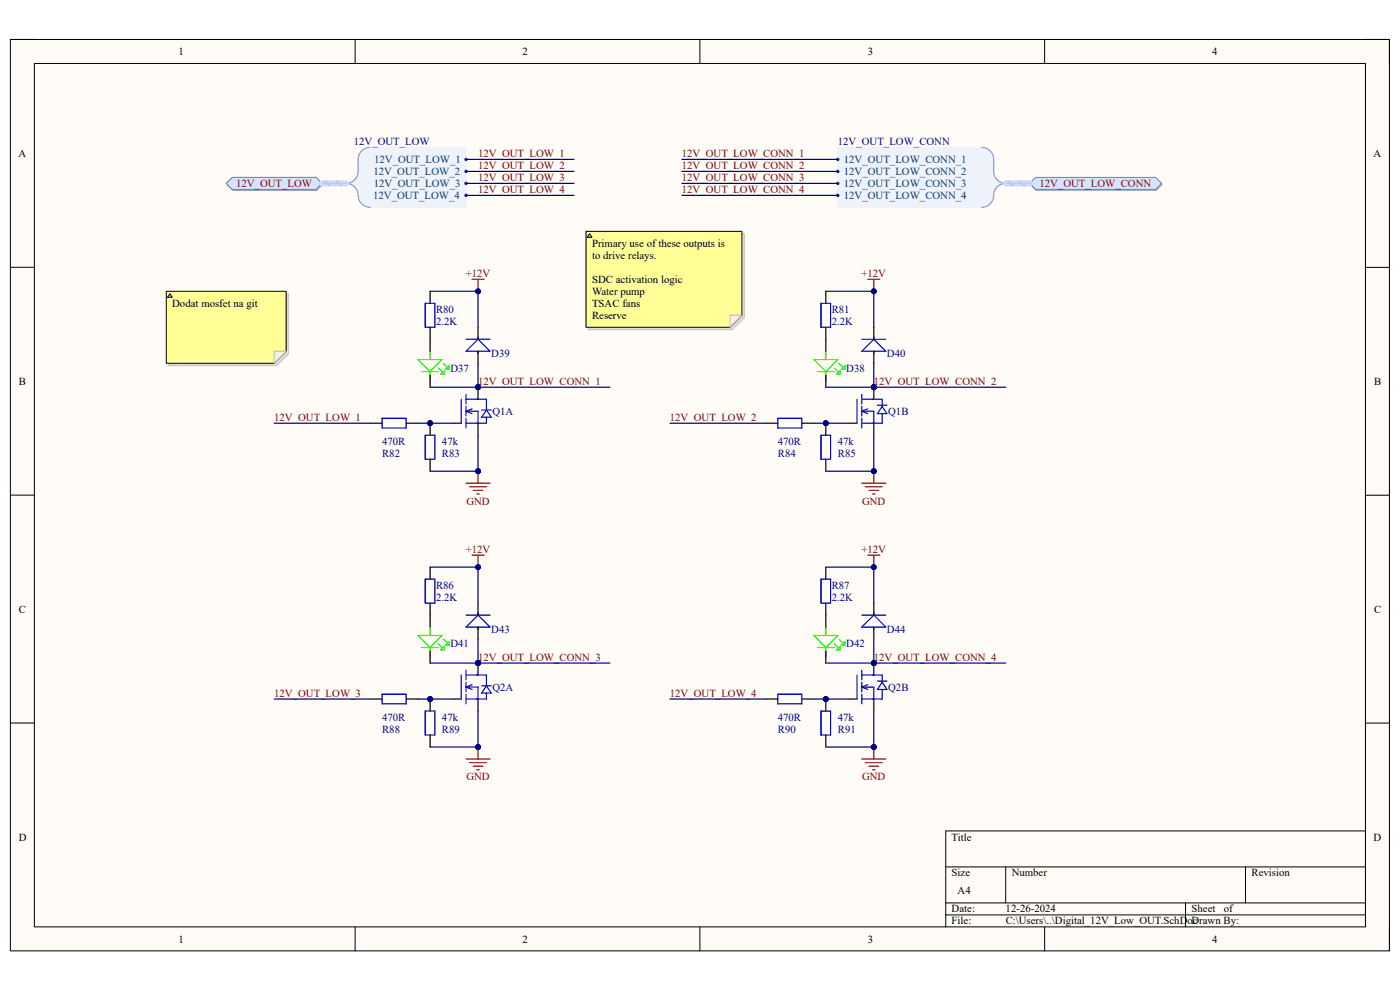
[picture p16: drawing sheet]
<svg xmlns="http://www.w3.org/2000/svg" width="297mm" height="210mm" viewBox="0 0 297 210" stroke-linecap="round" stroke-linejoin="round" font-family="sans-serif">
<defs><g id="words">
<g font-size="2.3">
<text x="37.9" y="11.7">1</text>
<text x="110.9" y="11.7">2</text>
<text x="184.1" y="11.7">3</text>
<text x="257.1" y="11.7">4</text>
<text x="3.9" y="33.3">A</text>
<text x="291.4" y="33.3">A</text>
<text x="125.6" y="52.4">Primary use of these outputs is</text>
<text x="125.6" y="54.9">to drive relays.</text>
<text x="125.6" y="60">SDC activation logic</text>
<text x="36.5" y="65.1">Dodat mosfet na git</text>
<text x="125.6" y="62.6">Water pump</text>
<text x="125.6" y="65.1">TSAC fans</text>
<text x="125.6" y="67.6">Reserve</text>
<text x="4" y="81.6">B</text>
<text x="291.5" y="81.6">B</text>
<text x="4" y="130">C</text>
<text x="291.5" y="130">C</text>
<text x="4" y="178.3">D</text>
<text x="201.9" y="178.3">Title</text>
<text x="291.4" y="178.3">D</text>
<text x="201.9" y="185.9">Size</text>
<text x="214.6" y="185.9">Number</text>
<text x="265.5" y="185.9">Revision</text>
<text x="203.2" y="189.7">A4</text>
<text x="201.9" y="193.5">Date:</text>
<text x="201.9" y="196.1">File:</text>
<text x="213.3" y="193.5">12-26-2024</text>
<text x="213.4" y="196.1">C:\Users\..\Digital_12V_Low_OUT.SchDoc</text>
<text x="252.8" y="193.5">Sheet</text>
<text x="252.8" y="196.1">Drawn By:</text>
<text x="259.6" y="193.5">of</text>
<text x="37.9" y="199.9">1</text>
<text x="110.9" y="199.9">2</text>
<text x="184.1" y="199.9">3</text>
<text x="257.1" y="199.9">4</text>
</g>
<g font-size="2.3" fill="#000080">
<text x="75.1" y="30.7">12V_OUT_LOW</text>
<text x="177.8" y="30.7">12V_OUT_LOW_CONN</text>
<text x="92.5" y="66.4">R80</text>
<text x="92.5" y="68.9">2.2K</text>
<text x="176.4" y="66.4">R81</text>
<text x="176.4" y="68.9">2.2K</text>
<text x="104.2" y="75.8">D39</text>
<text x="188.2" y="75.8">D40</text>
<text x="95.5" y="78.8">D37</text>
<text x="179.5" y="78.8">D38</text>
<text x="104.5" y="88">Q1A</text>
<text x="188.4" y="88">Q1B</text>
<text x="81.1" y="94.4">470R</text>
<text x="93.8" y="94.4">47k</text>
<text x="165" y="94.4">470R</text>
<text x="177.8" y="94.4">47k</text>
<text x="81.1" y="96.9">R82</text>
<text x="93.8" y="96.9">R83</text>
<text x="165" y="96.9">R84</text>
<text x="177.8" y="96.9">R85</text>
<text x="92.5" y="124.9">R86</text>
<text x="176.4" y="124.9">R87</text>
<text x="92.5" y="127.4">2.2K</text>
<text x="176.4" y="127.4">2.2K</text>
<text x="95.5" y="137.3">D41</text>
<text x="104.2" y="134.3">D43</text>
<text x="179.5" y="137.3">D42</text>
<text x="188.2" y="134.3">D44</text>
<text x="104.5" y="146.5">Q2A</text>
<text x="188.4" y="146.5">Q2B</text>
<text x="81.1" y="152.9">470R</text>
<text x="81.1" y="155.4">R88</text>
<text x="93.8" y="152.9">47k</text>
<text x="93.8" y="155.4">R89</text>
<text x="165" y="152.9">470R</text>
<text x="165" y="155.4">R90</text>
<text x="177.8" y="152.9">47k</text>
<text x="177.8" y="155.4">R91</text>
</g>
<g font-size="2.3" fill="#003a70">
<text x="79.4" y="34.6">12V_OUT_LOW_1</text>
<text x="179" y="34.6">12V_OUT_LOW_CONN_1</text>
<text x="79.2" y="37.1">12V_OUT_LOW_2</text>
<text x="79.3" y="39.7">12V_OUT_LOW_3</text>
<text x="179" y="37.1">12V_OUT_LOW_CONN_2</text>
<text x="179" y="39.7">12V_OUT_LOW_CONN_3</text>
<text x="79.2" y="42.2">12V_OUT_LOW_4</text>
<text x="179" y="42.2">12V_OUT_LOW_CONN_4</text>
</g>
<g font-size="2.3" fill="#800000">
<text x="101.4" y="33.3">12V_OUT_LOW_1</text>
<text x="101.4" y="35.9">12V_OUT_LOW_2</text>
<text x="144.7" y="33.3">12V_OUT_LOW_CONN_1</text>
<text x="144.7" y="35.9">12V_OUT_LOW_CONN_2</text>
<text x="50.1" y="39.7">12V_OUT_LOW</text>
<text x="101.4" y="38.4">12V_OUT_LOW_3</text>
<text x="101.4" y="40.9">12V_OUT_LOW_4</text>
<text x="144.7" y="38.4">12V_OUT_LOW_CONN_3</text>
<text x="144.7" y="40.9">12V_OUT_LOW_CONN_4</text>
<text x="220.5" y="39.7">12V_OUT_LOW_CONN</text>
<text x="98.8" y="58.7">+12V</text>
<text x="182.8" y="58.7">+12V</text>
<text x="101.4" y="81.6">12V_OUT_LOW_CONN_1</text>
<text x="185.4" y="81.6">12V_OUT_LOW_CONN_2</text>
<text x="58.2" y="89.3">12V_OUT_LOW_1</text>
<text x="142.1" y="89.3">12V_OUT_LOW_2</text>
<text x="99" y="107.1">GND</text>
<text x="182.9" y="107.1">GND</text>
<text x="98.8" y="117.3">+12V</text>
<text x="182.8" y="117.3">+12V</text>
<text x="101.4" y="140.1">12V_OUT_LOW_CONN_3</text>
<text x="185.4" y="140.1">12V_OUT_LOW_CONN_4</text>
<text x="58.2" y="147.8">12V_OUT_LOW_3</text>
<text x="142.1" y="147.8">12V_OUT_LOW_4</text>
<text x="99" y="165.6">GND</text>
<text x="182.9" y="165.6">GND</text>
</g>
</g></defs>
<path d="M2.2 8.4h292.6v193.3h-292.6z" fill-rule="evenodd" fill="#fffcf8"/>
<path d="M2.2 8.4h292.6v193.3h-292.6z" fill="none" stroke="#000" stroke-width=".21"/>
<path d="M7.3 13.5h282.4v183.1h-282.4z" fill-rule="evenodd" fill="#fffcf8"/>
<g fill="none" stroke="#000" stroke-width=".21">
<path d="M2.2 8.4h5.1M7.3 13.5h282.4v183.1h-282.4zM75.3 8.4v5.1M148.5 8.4v5.1M221.6 8.4v5.1M289.7 8.4h5.1v5.1M2.2 56.7h5.1M289.7 56.7h5.1M2.2 105h5.1M289.7 105.1h5.1M2.2 153.4h5.1M289.7 153.4h5.1"/>
<path d="M289.7 176.3h-89.1v20.3M75.3 196.6v5.1M148.5 196.6v5.1M200.6 183.9h89.1M200.6 191.5h89.1M200.6 194.1h89.1M213.4 183.9v7.6M221.6 196.6v5.1M251.5 191.5v5.1M264.2 183.9v7.6M294.8 196.6v5.1"/>
</g>
<path d="M81.1 88.8h5.1v2h-5.1z" fill="none" stroke="#00f" stroke-width=".25"/>
<path d="M78.5 89.8h2.6M86.2 89.8h2.5" fill="none" stroke="#000" stroke-width=".25"/>
<circle cx="91.2" cy="89.8" r=".51" fill="#000080"/>
<circle cx="91.2" cy="89.8" r=".51" fill="none" stroke="#000080" stroke-width=".21"/>
<path d="M90.2 92.3h2.1v5.1h-2.1z" fill="none" stroke="#00f" stroke-width=".25"/>
<path d="M91.2 89.8v2.5M91.2 97.4v2.6" fill="none" stroke="#000" stroke-width=".25"/>
<circle cx="91.2" cy="89.8" r=".51" fill="#000080"/>
<circle cx="91.2" cy="89.8" r=".51" fill="none" stroke="#000080" stroke-width=".21"/>
<path d="M101.4 100v2.5M98.9 102.5h5.1M99.6 103.3h3.6M100.4 104h2M101.2 104.8h.5" fill="none" stroke="#800000" stroke-width=".25"/>
<circle cx="101.4" cy="100" r=".51" fill="#000080"/>
<circle cx="101.4" cy="100" r=".51" fill="none" stroke="#000080" stroke-width=".21"/>
<path d="M100.1 59.3h2.6M101.4 59.3v2.5" fill="none" stroke="#800000" stroke-width=".25"/>
<circle cx="101.4" cy="61.8" r=".51" fill="#000080"/>
<circle cx="101.4" cy="61.8" r=".51" fill="none" stroke="#000080" stroke-width=".21"/>
<circle cx="101.4" cy="82.1" r=".51" fill="#000080"/>
<circle cx="101.4" cy="82.1" r=".51" fill="none" stroke="#000080" stroke-width=".21"/>
<path d="M49.4 37.9h17.8l1.3 1.3-1.3 1.2h-17.8l-1.3-1.2z" fill-rule="evenodd" fill="#bac0ca"/>
<path d="M49.4 37.9h17.8l1.3 1.3-1.3 1.2h-17.8l-1.3-1.2z" fill="none" stroke="#a6acb6" stroke-width=".21"/>
<path d="M48 38.9l1.3-1.3h17.8l1.2 1.3-1.2 1.3h-17.8z" fill-rule="evenodd" fill="#d5e4ff"/>
<path d="M48 38.9l1.3-1.3h17.8l1.2 1.3-1.2 1.3h-17.8z" fill="none" stroke="#71809b" stroke-width=".21"/>
<path d="M77.3 31.6l1.2-.3h20.4v12.7h-20.4a2.63 2.63 0 0 1-2.5-3.2l-.7-1-1.2-.9 1.2-.8 .7-1.1v-3.2l.3-1.3z" fill-rule="evenodd" fill="#edf2fb"/>
<path d="M77.3 31.6l1.2-.3h20.4v12.7h-20.4a2.63 2.63 0 0 1-2.5-3.2l-.7-1-1.2-.9 1.2-.8 .7-1.1v-3.2l.3-1.3z" fill="none" stroke="#edf2fb" stroke-width=".21"/>
<path d="M78.5 31.3a2.54 2.54 0 0 0-2.5 2.5v2.6a2.54 2.54 0 0 1-2.6 2.5 2.73 2.73 0 0 1 2.6 3.1 2.55 2.55 0 0 0 2.5 2" fill="none" stroke="#8f9ec9" stroke-width=".25"/>
<circle cx="98.9" cy="33.8" r=".25" fill="#003a70"/>
<circle cx="98.9" cy="33.8" r=".25" fill="none" stroke="#003a70" stroke-width=".21"/>
<circle cx="98.9" cy="36.4" r=".25" fill="#003a70"/>
<circle cx="98.9" cy="36.4" r=".25" fill="none" stroke="#003a70" stroke-width=".21"/>
<circle cx="98.9" cy="38.9" r=".25" fill="#003a70"/>
<circle cx="98.9" cy="38.9" r=".25" fill="none" stroke="#003a70" stroke-width=".21"/>
<circle cx="98.9" cy="41.4" r=".25" fill="#003a70"/>
<circle cx="98.9" cy="41.4" r=".25" fill="none" stroke="#003a70" stroke-width=".21"/>
<path d="M177.7 31.3h30.6l1.2 .3 1 .9 .3 1.3v3.2l.6 1.1 1.3 .8-1.3 .9-.6 1a2.63 2.63 0 0 1-2.5 3.2h-30.6z" fill-rule="evenodd" fill="#edf2fb"/>
<path d="M177.7 31.3h30.6l1.2 .3 1 .9 .3 1.3v3.2l.6 1.1 1.3 .8-1.3 .9-.6 1a2.63 2.63 0 0 1-2.5 3.2h-30.6z" fill="none" stroke="#edf2fb" stroke-width=".21"/>
<path d="M208.3 31.3a2.53 2.53 0 0 1 2.5 2.5v2.6a2.55 2.55 0 0 0 2.6 2.5 2.73 2.73 0 0 0-2.7 3.1 2.54 2.54 0 0 1-2.4 2" fill="none" stroke="#8f9ec9" stroke-width=".25"/>
<circle cx="177.7" cy="33.8" r=".25" fill="#003a70"/>
<circle cx="177.7" cy="33.8" r=".25" fill="none" stroke="#003a70" stroke-width=".21"/>
<circle cx="177.7" cy="36.4" r=".25" fill="#003a70"/>
<circle cx="177.7" cy="36.4" r=".25" fill="none" stroke="#003a70" stroke-width=".21"/>
<circle cx="177.7" cy="38.9" r=".25" fill="#003a70"/>
<circle cx="177.7" cy="38.9" r=".25" fill="none" stroke="#003a70" stroke-width=".21"/>
<circle cx="177.7" cy="41.4" r=".25" fill="#003a70"/>
<circle cx="177.7" cy="41.4" r=".25" fill="none" stroke="#003a70" stroke-width=".21"/>
<path d="M219.8 37.9h25.5l1.3 1.3-1.3 1.2h-25.5l-1.2-1.2z" fill-rule="evenodd" fill="#bac0ca"/>
<path d="M219.8 37.9h25.5l1.3 1.3-1.3 1.2h-25.5l-1.2-1.2z" fill="none" stroke="#a6acb6" stroke-width=".21"/>
<path d="M218.5 38.9l1.2-1.3h25.5l1.2 1.3-1.2 1.3h-25.5z" fill-rule="evenodd" fill="#d5e4ff"/>
<path d="M218.5 38.9l1.2-1.3h25.5l1.2 1.3-1.2 1.3h-25.5z" fill="none" stroke="#71809b" stroke-width=".21"/>
<path d="M165 88.8h5.1v2h-5.1z" fill="none" stroke="#00f" stroke-width=".25"/>
<path d="M162.5 89.8h2.5M170.1 89.8h2.6" fill="none" stroke="#000" stroke-width=".25"/>
<circle cx="175.2" cy="89.8" r=".51" fill="#000080"/>
<circle cx="175.2" cy="89.8" r=".51" fill="none" stroke="#000080" stroke-width=".21"/>
<path d="M174.2 92.3h2v5.1h-2z" fill="none" stroke="#00f" stroke-width=".25"/>
<path d="M175.2 89.8v2.5M175.2 97.4v2.6" fill="none" stroke="#000" stroke-width=".25"/>
<circle cx="175.2" cy="89.8" r=".51" fill="#000080"/>
<circle cx="175.2" cy="89.8" r=".51" fill="none" stroke="#000080" stroke-width=".21"/>
<path d="M185.4 100v2.5M182.8 102.5h5.1M183.6 103.3h3.6M184.4 104h2M185.1 104.8h.5" fill="none" stroke="#800000" stroke-width=".25"/>
<circle cx="185.4" cy="100" r=".51" fill="#000080"/>
<circle cx="185.4" cy="100" r=".51" fill="none" stroke="#000080" stroke-width=".21"/>
<path d="M184.1 59.3h2.5M185.4 59.3v2.5" fill="none" stroke="#800000" stroke-width=".25"/>
<circle cx="185.4" cy="61.8" r=".51" fill="#000080"/>
<circle cx="185.4" cy="61.8" r=".51" fill="none" stroke="#000080" stroke-width=".21"/>
<circle cx="185.4" cy="82.1" r=".51" fill="#000080"/>
<circle cx="185.4" cy="82.1" r=".51" fill="none" stroke="#000080" stroke-width=".21"/>
<path d="M81.1 147.3h5.1v2h-5.1z" fill="none" stroke="#00f" stroke-width=".25"/>
<path d="M78.5 148.3h2.6M86.2 148.3h2.5" fill="none" stroke="#000" stroke-width=".25"/>
<circle cx="91.2" cy="148.3" r=".51" fill="#000080"/>
<circle cx="91.2" cy="148.3" r=".51" fill="none" stroke="#000080" stroke-width=".21"/>
<path d="M90.2 150.8h2.1v5.1h-2.1z" fill="none" stroke="#00f" stroke-width=".25"/>
<path d="M91.2 148.3v2.5M91.2 155.9v2.6" fill="none" stroke="#000" stroke-width=".25"/>
<circle cx="91.2" cy="148.3" r=".51" fill="#000080"/>
<circle cx="91.2" cy="148.3" r=".51" fill="none" stroke="#000080" stroke-width=".21"/>
<path d="M101.4 158.5v2.5M98.9 161h5.1M99.6 161.8h3.6M100.4 162.5h2M101.2 163.3h.5" fill="none" stroke="#800000" stroke-width=".25"/>
<circle cx="101.4" cy="158.5" r=".51" fill="#000080"/>
<circle cx="101.4" cy="158.5" r=".51" fill="none" stroke="#000080" stroke-width=".21"/>
<path d="M100.1 117.8h2.6M101.4 117.8v2.5" fill="none" stroke="#800000" stroke-width=".25"/>
<circle cx="101.4" cy="120.3" r=".51" fill="#000080"/>
<circle cx="101.4" cy="120.3" r=".51" fill="none" stroke="#000080" stroke-width=".21"/>
<circle cx="101.4" cy="140.7" r=".51" fill="#000080"/>
<circle cx="101.4" cy="140.7" r=".51" fill="none" stroke="#000080" stroke-width=".21"/>
<path d="M165 147.3h5.1v2h-5.1z" fill="none" stroke="#00f" stroke-width=".25"/>
<path d="M162.5 148.3h2.5M170.1 148.3h2.6" fill="none" stroke="#000" stroke-width=".25"/>
<circle cx="175.2" cy="148.3" r=".51" fill="#000080"/>
<circle cx="175.2" cy="148.3" r=".51" fill="none" stroke="#000080" stroke-width=".21"/>
<path d="M174.2 150.8h2v5.1h-2z" fill="none" stroke="#00f" stroke-width=".25"/>
<path d="M175.2 148.3v2.5M175.2 155.9v2.6" fill="none" stroke="#000" stroke-width=".25"/>
<circle cx="175.2" cy="148.3" r=".51" fill="#000080"/>
<circle cx="175.2" cy="148.3" r=".51" fill="none" stroke="#000080" stroke-width=".21"/>
<path d="M185.4 158.5v2.5M182.8 161h5.1M183.6 161.8h3.6M184.4 162.5h2M185.1 163.3h.5" fill="none" stroke="#800000" stroke-width=".25"/>
<circle cx="185.4" cy="158.5" r=".51" fill="#000080"/>
<circle cx="185.4" cy="158.5" r=".51" fill="none" stroke="#000080" stroke-width=".21"/>
<path d="M184.1 117.8h2.5M185.4 117.8v2.5" fill="none" stroke="#800000" stroke-width=".25"/>
<circle cx="185.4" cy="120.3" r=".51" fill="#000080"/>
<circle cx="185.4" cy="120.3" r=".51" fill="none" stroke="#000080" stroke-width=".21"/>
<circle cx="185.4" cy="140.7" r=".51" fill="#000080"/>
<circle cx="185.4" cy="140.7" r=".51" fill="none" stroke="#000080" stroke-width=".21"/>
<g fill="none" stroke="#00f" stroke-width=".25">
<path d="M98.9 72h5.1M101.4 72l2.6 2.5h-5.1zM101.4 71.5v.5M101.4 74.5v.5M182.8 74.5l2.6-2.5 2.5 2.5zM182.8 72h5.1M185.4 71.5v.5M185.4 74.5v.5M98.9 133l2.5-2.5 2.6 2.5zM98.9 130.5h5.1M101.4 130v.5M101.4 133v.5"/>
<path d="M182.8 133l2.6-2.5 2.5 2.5zM182.8 130.5h5.1M185.4 130v.5M185.4 133v.5"/>
</g>
<path d="M101.4 69.4v2.6M101.4 74.5v2.6M185.4 69.4v2.6M185.4 74.5v2.6M101.4 127.9v2.6M101.4 133v2.6M185.4 127.9v2.6M185.4 133v2.6" fill="none" stroke="#000" stroke-width=".25"/>
<circle cx="101.4" cy="82.1" r=".51" fill="#000080"/>
<circle cx="101.4" cy="82.1" r=".51" fill="none" stroke="#000080" stroke-width=".21"/>
<path d="M96.3 89.8h1.6M101.4 82.1v2.6M101.4 89.8v2.5" fill="none" stroke="#000" stroke-width=".25"/>
<path d="M97.9 84.7v5.1M98.9 87.2h2.5v2.6h-2.5M98.9 87.2l1.2 .5M98.9 84.7h2.5M100.1 86.7l-1.2 .5" fill="none" stroke="#00f" stroke-width=".25"/>
<circle cx="101.4" cy="82.1" r=".51" fill="#000080"/>
<circle cx="101.4" cy="82.1" r=".51" fill="none" stroke="#000080" stroke-width=".21"/>
<path d="M98.9 83.7v2M98.9 86.2v2.1M98.9 88.8v2M101.2 84.7h2v2.3M102.2 87h2M103.2 88.5v1.3h-2M103.2 87l1 1.5h-2z" fill="none" stroke="#00f" stroke-width=".25"/>
<circle cx="101.4" cy="140.7" r=".51" fill="#000080"/>
<circle cx="101.4" cy="140.7" r=".51" fill="none" stroke="#000080" stroke-width=".21"/>
<path d="M96.3 148.3h1.6M101.4 140.7v2.5M101.4 148.3v2.5" fill="none" stroke="#000" stroke-width=".25"/>
<path d="M97.9 143.2v5.1M98.9 145.7h2.5v2.6h-2.5M98.9 145.7l1.2 .6M98.9 143.2h2.5M100.1 145.2l-1.2 .5" fill="none" stroke="#00f" stroke-width=".25"/>
<circle cx="101.4" cy="140.7" r=".51" fill="#000080"/>
<circle cx="101.4" cy="140.7" r=".51" fill="none" stroke="#000080" stroke-width=".21"/>
<path d="M98.9 142.2v2M98.9 144.7v2.1M98.9 147.3v2M101.2 143.2h2v2.3M102.2 145.5h2M103.2 147v1.3h-2M103.2 145.5l1 1.5h-2z" fill="none" stroke="#00f" stroke-width=".25"/>
<circle cx="185.4" cy="140.7" r=".51" fill="#000080"/>
<circle cx="185.4" cy="140.7" r=".51" fill="none" stroke="#000080" stroke-width=".21"/>
<path d="M180.3 148.3h1.5M185.4 140.7v2.5M185.4 148.3v2.5" fill="none" stroke="#000" stroke-width=".25"/>
<path d="M181.8 143.2v5.1M182.8 142.2v2M182.8 144.7v2.1M182.8 147.3v2M182.8 145.8h2.6v2.5h-2.6M182.8 145.8l1.3 .5M184.1 145.2l-1.3 .6" fill="none" stroke="#00f" stroke-width=".25"/>
<circle cx="185.4" cy="140.7" r=".51" fill="#000080"/>
<circle cx="185.4" cy="140.7" r=".51" fill="none" stroke="#000080" stroke-width=".21"/>
<path d="M182.8 143.2h4.4v1.3M186.1 144.5h2.1M187.2 144.7l1 1.6h-2.1zM187.2 146.3v2h-2.1" fill="none" stroke="#00f" stroke-width=".25"/>
<circle cx="185.4" cy="82.1" r=".51" fill="#000080"/>
<circle cx="185.4" cy="82.1" r=".51" fill="none" stroke="#000080" stroke-width=".21"/>
<path d="M180.3 89.8h1.5M185.4 82.1v2.6M185.4 89.8v2.5" fill="none" stroke="#000" stroke-width=".25"/>
<path d="M181.8 84.7v5.1M182.8 83.7v2M182.8 86.2v2.1M182.8 88.8v2M182.8 87.2h2.6v2.6h-2.6M182.8 87.2l1.3 .5M184.1 86.7l-1.3 .5" fill="none" stroke="#00f" stroke-width=".25"/>
<circle cx="185.4" cy="82.1" r=".51" fill="#000080"/>
<circle cx="185.4" cy="82.1" r=".51" fill="none" stroke="#000080" stroke-width=".21"/>
<path d="M90.2 64.3h2.1v5.1h-2.1zM182.8 84.7h4.4v1.3M186.1 86h2.1M187.2 86.2l1 1.5h-2.1zM187.2 87.7v2.1h-2.1" fill="none" stroke="#00f" stroke-width=".25"/>
<path d="M88.7 76.3h5.1l-2.6 2.5zM89.5 78.8h3.5M91.2 74.5v1.8M91.2 78.8v2.1M93 78.1l.8 .7M93.5 79.3l.8-.7v.7zM94 77.1l.8 .7M94.6 78.3l.7-.7v.7z" fill="none" stroke="#0f0" stroke-width=".25"/>
<path d="M91.2 61.8v2.5M91.2 69.4v5.1M91.2 79.6v2.5" fill="none" stroke="#000" stroke-width=".25"/>
<path d="M58.2 89.8h20.3M101.4 82.1h28" fill="none" stroke="#000080" stroke-width=".25"/>
<circle cx="101.4" cy="82.1" r=".51" fill="#000080"/>
<circle cx="101.4" cy="82.1" r=".51" fill="none" stroke="#000080" stroke-width=".21"/>
<path d="M91.2 100h10.2" fill="none" stroke="#000080" stroke-width=".25"/>
<circle cx="101.4" cy="100" r=".51" fill="#000080"/>
<circle cx="101.4" cy="100" r=".51" fill="none" stroke="#000080" stroke-width=".21"/>
<path d="M88.7 89.8h7.6" fill="none" stroke="#000080" stroke-width=".25"/>
<circle cx="91.2" cy="89.8" r=".51" fill="#000080"/>
<circle cx="91.2" cy="89.8" r=".51" fill="none" stroke="#000080" stroke-width=".21"/>
<path d="M101.4 92.3v7.7" fill="none" stroke="#000080" stroke-width=".25"/>
<circle cx="101.4" cy="100" r=".51" fill="#000080"/>
<circle cx="101.4" cy="100" r=".51" fill="none" stroke="#000080" stroke-width=".21"/>
<path d="M101.4 77.1v5" fill="none" stroke="#000080" stroke-width=".25"/>
<circle cx="101.4" cy="82.1" r=".51" fill="#000080"/>
<circle cx="101.4" cy="82.1" r=".51" fill="none" stroke="#000080" stroke-width=".21"/>
<path d="M91.2 82.1h10.2" fill="none" stroke="#000080" stroke-width=".25"/>
<circle cx="101.4" cy="82.1" r=".51" fill="#000080"/>
<circle cx="101.4" cy="82.1" r=".51" fill="none" stroke="#000080" stroke-width=".21"/>
<path d="M91.2 61.8h10.2v7.6" fill="none" stroke="#000080" stroke-width=".25"/>
<circle cx="101.4" cy="61.8" r=".51" fill="#000080"/>
<circle cx="101.4" cy="61.8" r=".51" fill="none" stroke="#000080" stroke-width=".21"/>
<path d="M98.9 33.8h22.9M98.9 36.4h22.9M98.9 38.9h22.9M144.7 33.8h33M144.7 36.4h33M144.7 38.9h33M98.9 41.4h22.9M144.7 41.4h33M142.1 89.8h20.4M185.4 82.1h28" fill="none" stroke="#000080" stroke-width=".25"/>
<circle cx="185.4" cy="82.1" r=".51" fill="#000080"/>
<circle cx="185.4" cy="82.1" r=".51" fill="none" stroke="#000080" stroke-width=".21"/>
<path d="M175.2 100h10.2" fill="none" stroke="#000080" stroke-width=".25"/>
<circle cx="185.4" cy="100" r=".51" fill="#000080"/>
<circle cx="185.4" cy="100" r=".51" fill="none" stroke="#000080" stroke-width=".21"/>
<path d="M172.7 89.8h7.6" fill="none" stroke="#000080" stroke-width=".25"/>
<circle cx="175.2" cy="89.8" r=".51" fill="#000080"/>
<circle cx="175.2" cy="89.8" r=".51" fill="none" stroke="#000080" stroke-width=".21"/>
<path d="M185.4 92.3v7.7" fill="none" stroke="#000080" stroke-width=".25"/>
<circle cx="185.4" cy="100" r=".51" fill="#000080"/>
<circle cx="185.4" cy="100" r=".51" fill="none" stroke="#000080" stroke-width=".21"/>
<path d="M185.4 77.1v5" fill="none" stroke="#000080" stroke-width=".25"/>
<circle cx="185.4" cy="82.1" r=".51" fill="#000080"/>
<circle cx="185.4" cy="82.1" r=".51" fill="none" stroke="#000080" stroke-width=".21"/>
<path d="M175.2 82.1h10.2" fill="none" stroke="#000080" stroke-width=".25"/>
<circle cx="185.4" cy="82.1" r=".51" fill="#000080"/>
<circle cx="185.4" cy="82.1" r=".51" fill="none" stroke="#000080" stroke-width=".21"/>
<path d="M175.2 61.8h10.2v7.6" fill="none" stroke="#000080" stroke-width=".25"/>
<circle cx="185.4" cy="61.8" r=".51" fill="#000080"/>
<circle cx="185.4" cy="61.8" r=".51" fill="none" stroke="#000080" stroke-width=".21"/>
<path d="M58.2 148.3h20.3M101.4 140.7h28" fill="none" stroke="#000080" stroke-width=".25"/>
<circle cx="101.4" cy="140.7" r=".51" fill="#000080"/>
<circle cx="101.4" cy="140.7" r=".51" fill="none" stroke="#000080" stroke-width=".21"/>
<path d="M91.2 158.5h10.2" fill="none" stroke="#000080" stroke-width=".25"/>
<circle cx="101.4" cy="158.5" r=".51" fill="#000080"/>
<circle cx="101.4" cy="158.5" r=".51" fill="none" stroke="#000080" stroke-width=".21"/>
<path d="M88.7 148.3h7.6" fill="none" stroke="#000080" stroke-width=".25"/>
<circle cx="91.2" cy="148.3" r=".51" fill="#000080"/>
<circle cx="91.2" cy="148.3" r=".51" fill="none" stroke="#000080" stroke-width=".21"/>
<path d="M101.4 150.8v7.7" fill="none" stroke="#000080" stroke-width=".25"/>
<circle cx="101.4" cy="158.5" r=".51" fill="#000080"/>
<circle cx="101.4" cy="158.5" r=".51" fill="none" stroke="#000080" stroke-width=".21"/>
<path d="M101.4 135.6v5.1" fill="none" stroke="#000080" stroke-width=".25"/>
<circle cx="101.4" cy="140.7" r=".51" fill="#000080"/>
<circle cx="101.4" cy="140.7" r=".51" fill="none" stroke="#000080" stroke-width=".21"/>
<path d="M91.2 140.7h10.2" fill="none" stroke="#000080" stroke-width=".25"/>
<circle cx="101.4" cy="140.7" r=".51" fill="#000080"/>
<circle cx="101.4" cy="140.7" r=".51" fill="none" stroke="#000080" stroke-width=".21"/>
<path d="M91.2 120.3h10.2v7.6" fill="none" stroke="#000080" stroke-width=".25"/>
<circle cx="101.4" cy="120.3" r=".51" fill="#000080"/>
<circle cx="101.4" cy="120.3" r=".51" fill="none" stroke="#000080" stroke-width=".21"/>
<path d="M142.1 148.3h20.4M185.4 140.7h28" fill="none" stroke="#000080" stroke-width=".25"/>
<circle cx="185.4" cy="140.7" r=".51" fill="#000080"/>
<circle cx="185.4" cy="140.7" r=".51" fill="none" stroke="#000080" stroke-width=".21"/>
<path d="M175.2 158.5h10.2" fill="none" stroke="#000080" stroke-width=".25"/>
<circle cx="185.4" cy="158.5" r=".51" fill="#000080"/>
<circle cx="185.4" cy="158.5" r=".51" fill="none" stroke="#000080" stroke-width=".21"/>
<path d="M172.7 148.3h7.6" fill="none" stroke="#000080" stroke-width=".25"/>
<circle cx="175.2" cy="148.3" r=".51" fill="#000080"/>
<circle cx="175.2" cy="148.3" r=".51" fill="none" stroke="#000080" stroke-width=".21"/>
<path d="M185.4 150.8v7.7" fill="none" stroke="#000080" stroke-width=".25"/>
<circle cx="185.4" cy="158.5" r=".51" fill="#000080"/>
<circle cx="185.4" cy="158.5" r=".51" fill="none" stroke="#000080" stroke-width=".21"/>
<path d="M185.4 135.6v5.1" fill="none" stroke="#000080" stroke-width=".25"/>
<circle cx="185.4" cy="140.7" r=".51" fill="#000080"/>
<circle cx="185.4" cy="140.7" r=".51" fill="none" stroke="#000080" stroke-width=".21"/>
<path d="M175.2 140.7h10.2" fill="none" stroke="#000080" stroke-width=".25"/>
<circle cx="185.4" cy="140.7" r=".51" fill="#000080"/>
<circle cx="185.4" cy="140.7" r=".51" fill="none" stroke="#000080" stroke-width=".21"/>
<path d="M175.2 120.3h10.2v7.6" fill="none" stroke="#000080" stroke-width=".25"/>
<circle cx="185.4" cy="120.3" r=".51" fill="#000080"/>
<circle cx="185.4" cy="120.3" r=".51" fill="none" stroke="#000080" stroke-width=".21"/>
<path d="M68.3 38.9h5.1M213.4 38.9h5.1" fill="none" stroke="#cbdaff" stroke-width="1.3"/>
<path d="M68.9 38.5l1 .8M71.4 38.5l1 .8M213.9 38.5l1 .8M216.4 38.5l1 .8" fill="none" stroke="#adbce7" stroke-width=".38"/>
<path d="M68.3 38.9h5.1M213.4 38.9h5.1" fill="none" stroke="#adbce7" stroke-width=".25"/>
<path d="M174.2 64.3h2v5.1h-2zM90.2 122.9h2.1v5h-2.1zM174.2 122.9h2v5h-2z" fill="none" stroke="#00f" stroke-width=".25"/>
<path d="M175.2 61.8v2.5M175.2 69.4v5.1M175.2 79.6v2.5M91.2 120.3v2.6M91.2 127.9v5.1M91.2 138.1v2.6M175.2 120.3v2.6M175.2 127.9v5.1M175.2 138.1v2.6" fill="none" stroke="#000" stroke-width=".25"/>
<g fill="none" stroke="#0f0" stroke-width=".25">
<path d="M172.7 76.3h5l-2.5 2.5zM173.4 78.8h3.6M175.2 74.5v1.8M175.2 78.8v2.1M177 78.1l.7 .7M177.5 79.4l.8-.8v.8zM178 77.1l.8 .7M178.5 78.3l.8-.7v.7zM88.7 134.8h5.1l-2.6 2.6zM89.5 137.4h3.5M91.2 133v1.8M91.2 137.4v2"/>
<path d="M93 136.6l.8 .8M93.5 137.9l.8-.8v.8zM94 135.6l.8 .7M94.6 136.8l.7-.7v.7zM172.7 134.8h5l-2.5 2.6zM173.4 137.4h3.6M175.2 133v1.8M175.2 137.4v2M177 136.6l.7 .8M178 135.6l.8 .7M178.3 137.1v.8h-.8zM179.3 136.1v.7h-.8z"/>
</g>
<path d="M124.8 49.6h33.1v17.8l-2.5 2.5h-30.6z" fill-rule="evenodd" fill="#e0ddd7"/>
<path d="M124.8 49.6h33.1v17.8l-2.5 2.5h-30.6z" fill="none" stroke="#bfbdba" stroke-width=".21"/>
<path d="M124.3 49.1h33.1v17.8l-2.6 2.5h-30.5z" fill-rule="evenodd" fill="#ffff96"/>
<path d="M124.3 49.1h33.1v17.8l-2.6 2.5h-30.5z" fill="none" stroke="#000" stroke-width=".21"/>
<path d="M154.8 66.9h2.6l-2.6 2.5z" fill="#f2f0d8"/>
<path d="M154.8 66.9h2.6l-2.6 2.5z" fill="none" stroke="#bfbdba" stroke-width=".21"/>
<path d="M125.1 49.6l.5 .8h-1z" fill="#ffcc78"/>
<path d="M125.1 49.6l.5 .8h-1z" fill="none" stroke="#300" stroke-width=".21"/>
<path d="M35.8 62.3h25.4v12.7l-2.5 2.6h-22.9z" fill-rule="evenodd" fill="#e0ddd7"/>
<path d="M35.8 62.3h25.4v12.7l-2.5 2.6h-22.9z" fill="none" stroke="#bfbdba" stroke-width=".21"/>
<path d="M35.3 61.8h25.4v12.7l-2.5 2.6h-22.9z" fill-rule="evenodd" fill="#ffff96"/>
<path d="M35.3 61.8h25.4v12.7l-2.5 2.6h-22.9z" fill="none" stroke="#000" stroke-width=".21"/>
<path d="M58.2 74.5h2.5l-2.5 2.6z" fill="#f2f0d8"/>
<path d="M58.2 74.5h2.5l-2.5 2.6z" fill="none" stroke="#bfbdba" stroke-width=".21"/>
<path d="M36 62.3l.5 .8h-1z" fill="#ffcc78"/>
<path d="M36 62.3l.5 .8h-1z" fill="none" stroke="#300" stroke-width=".21"/>
<use href="#words"/>
</svg>
